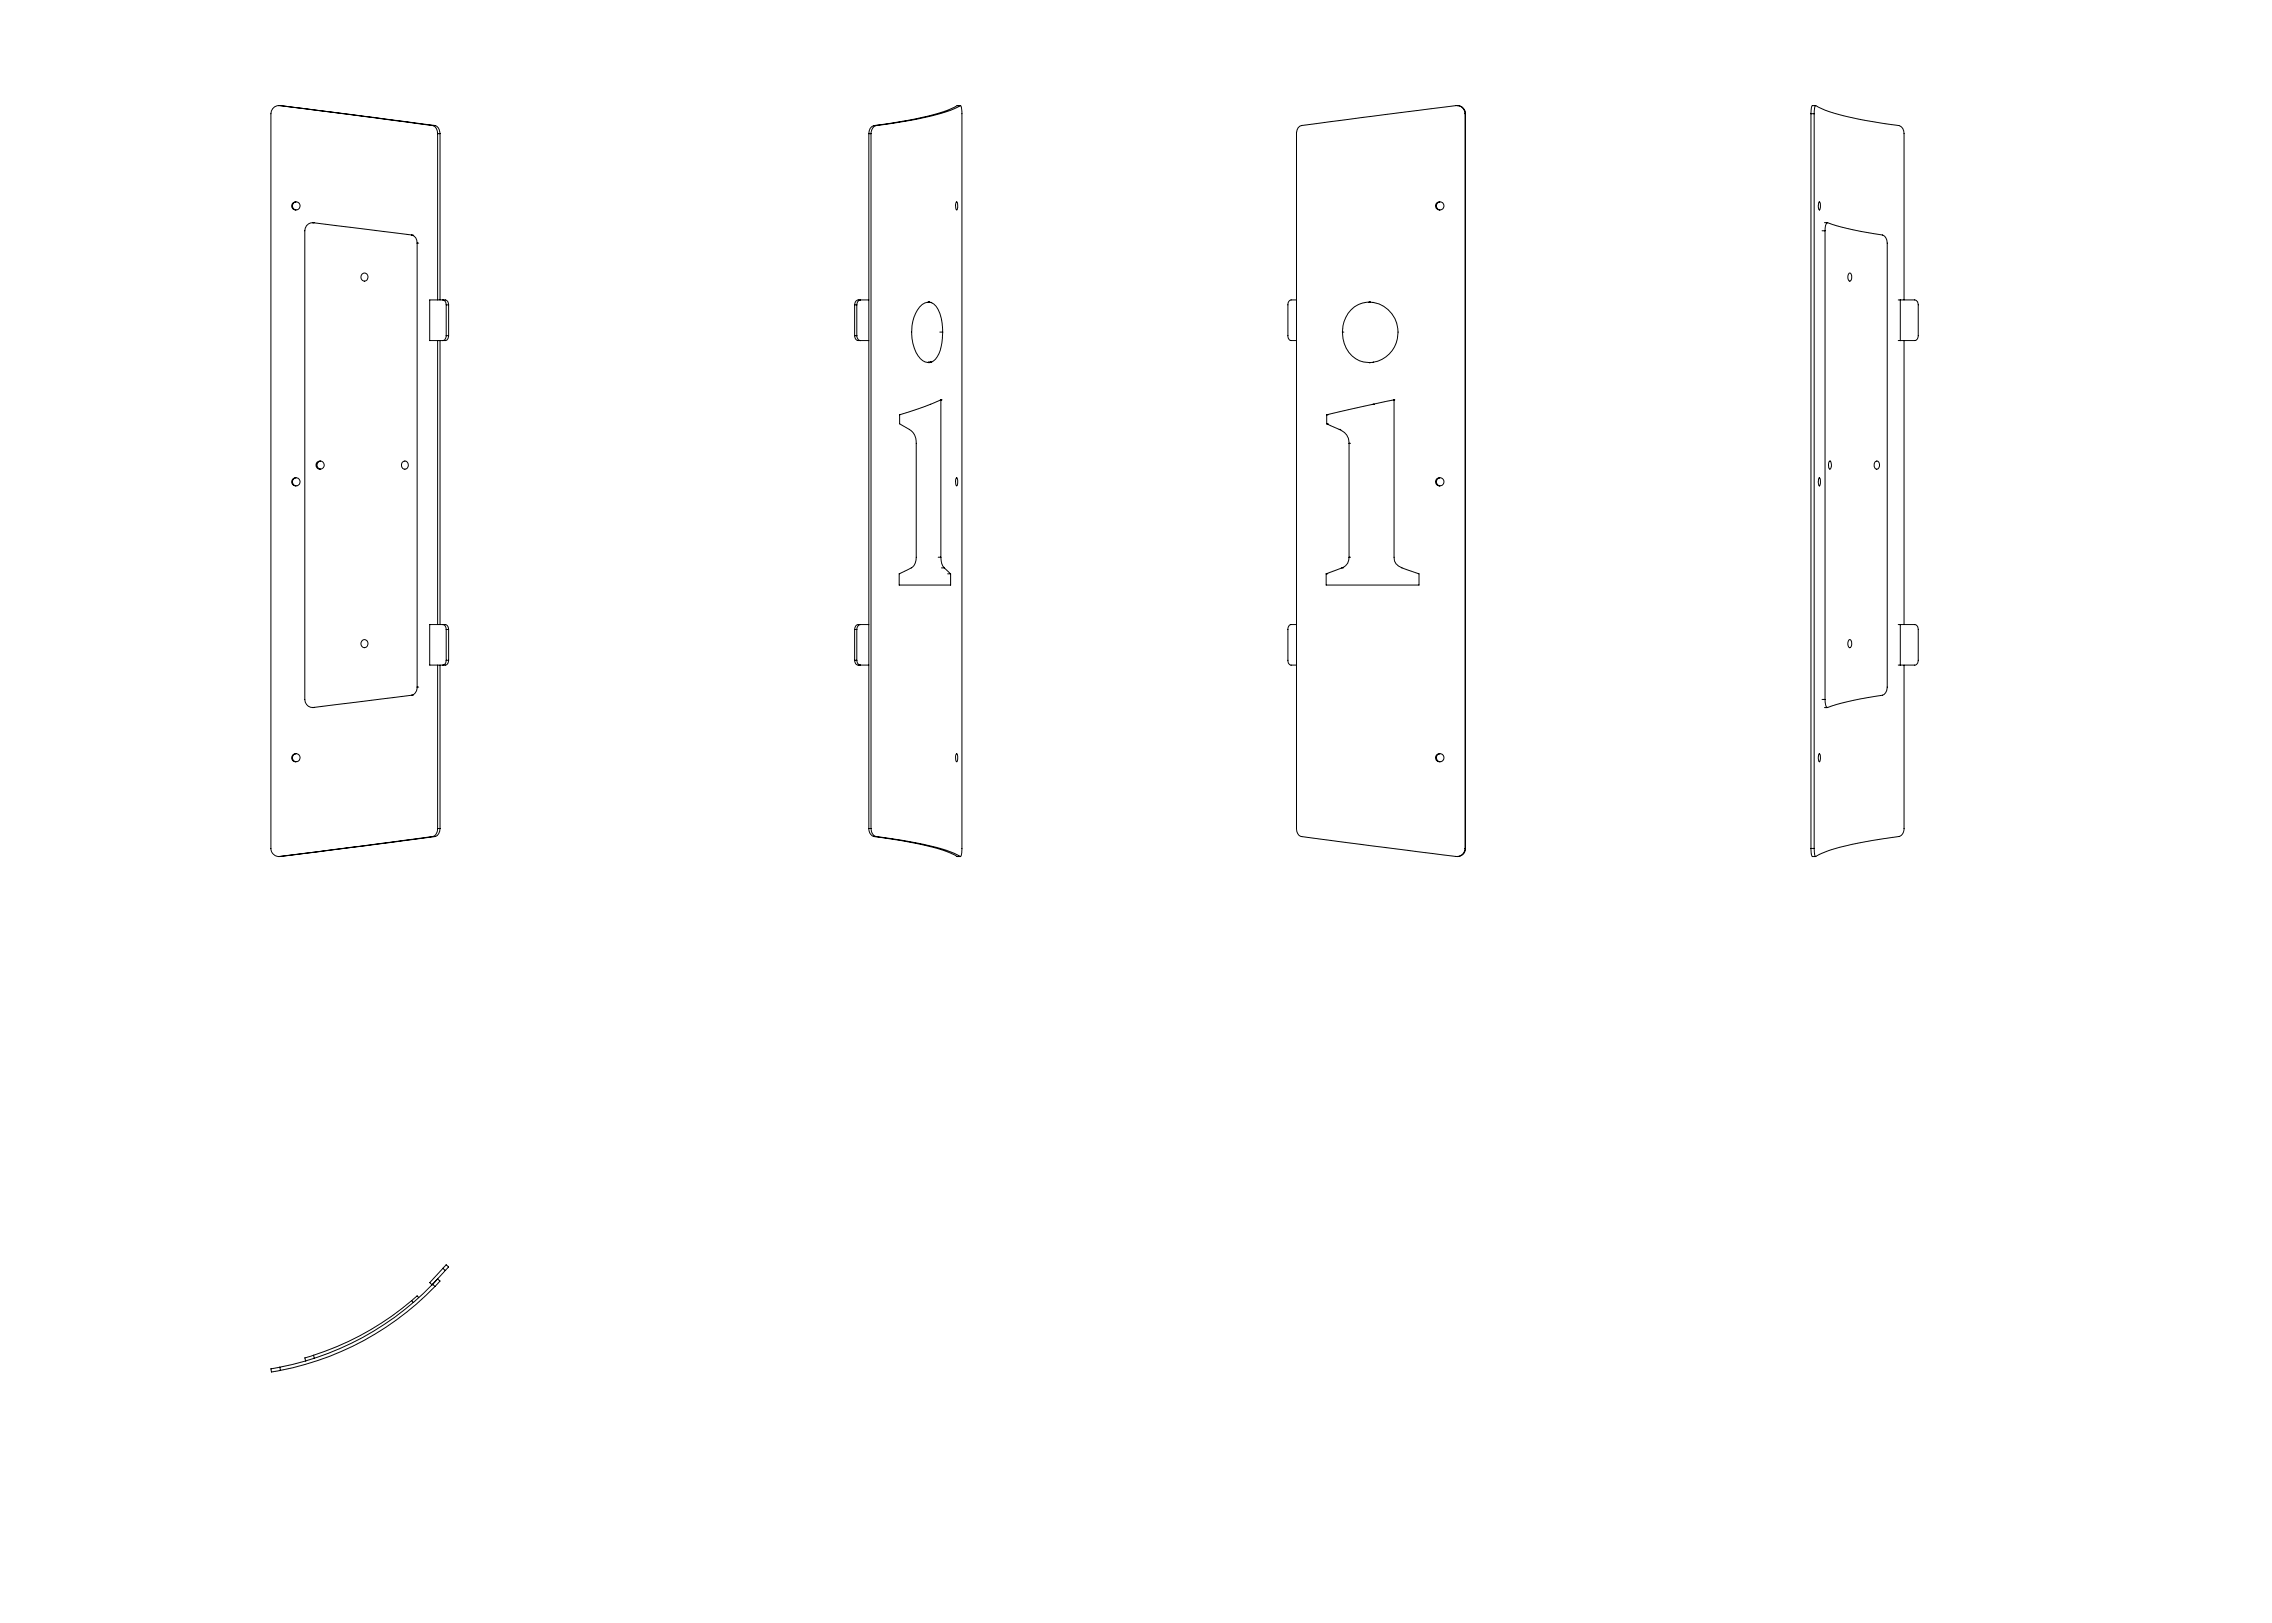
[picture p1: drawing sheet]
<svg xmlns="http://www.w3.org/2000/svg" width="700mm" height="500mm" viewBox="0 0 700 500" stroke-linecap="round" stroke-linejoin="round" font-family="sans-serif">
<g fill="none" stroke="#000" stroke-width=".31">
<path d="M85.9 32.5h.1M86.2 32.5a2.46 2.46 0 0 0-2.7 2.5v226.4a2.49 2.49 0 0 0 2.7 2.4M86.2 32.5l47.1 6.2M86.2 32.5l47.8 6.2M133.3 38.7a2.23 2.23 0 0 1 1.5 2.5M133.3 38.7h.7M134 38.7a2.34 2.34 0 0 1 1.6 2.5M269.3 38.7h.7M269.3 38.7a2.22 2.22 0 0 0-1.6 2.5M270 38.7a2.35 2.35 0 0 0-1.6 2.5M295 32.5h.9M295.9 32.5a50.5 50.5 0 0 1-15.6 4.6l-10.3 1.6"/>
<path d="M295.9 32.5a3.1 3.1 0 0 1 .5 2.5v226.8l-.2 1.5-.3 .5M295.9 32.5h-.8a46.8 46.8 0 0 1-13.4 4.2l-12.4 2M448.9 32.5h.2M449.1 32.6a2.35 2.35 0 0 1 2.4 2.4M451.4 35a2.52 2.52 0 0 0-2.8-2.5l-47.6 6.2a2.25 2.25 0 0 0-1.5 2.5v214a2.28 2.28 0 0 0 1.5 2.5l47.6 6.1a2.51 2.51 0 0 0 2.8-2.4M451.4 35h.1M451.4 35v226.4M451.5 35v226.4M558 35h.9M558 35v226.4M558.9 35v226.4M559.4 32.5l-1.1 .1-.3 2.4"/>
<path d="M559.4 32.5a1.67 1.67 0 0 0-.4 1.7l-.1 .8M559.4 32.5a49.4 49.4 0 0 0 15.4 4.6l10.2 1.6a2.25 2.25 0 0 1 1.6 2.5v51.2M134.8 41.2h.8M134.8 41.2v51.2M135.6 41.2v51.2M267.7 41.2h.7M267.7 41.2v214M268.4 41.2v214M91.1 62.2a1.23 1.23 0 0 0-1 1.3 1.23 1.23 0 0 0 1 1.2M91.2 62.2a1.24 1.24 0 0 1 1.3 1.2 1.24 1.24 0 0 1-1.3 1.3M91.2 62.2a1.24 1.24 0 0 0-1.3 1.2 1.24 1.24 0 0 0 1.3 1.3M96.6 68.6h-.3"/>
<path d="M96.6 68.6a2.41 2.41 0 0 0-2.7 2.5v144.4a2.45 2.45 0 0 0 2.7 2.5M96.6 68.6l30.2 3.8M96.6 68.6h.2M126.8 72.4a2.27 2.27 0 0 1 1.7 2.5M126.8 72.4h.5M128.5 74.9h.5M128.5 74.9v136.8M294.7 64.6h-.1a1.82 1.82 0 0 1 .3-2.4 2.89 2.89 0 0 1-.2 2.5M443.6 62.2a1.24 1.24 0 0 1 1.3 1.2 1.24 1.24 0 0 1-1.3 1.3M443.6 62.2a1.24 1.24 0 0 0-1.3 1.2 1.24 1.24 0 0 0 1.3 1.3M443.6 62.2a1.26 1.26 0 0 0-1 1.2 1.26 1.26 0 0 0 1 1.3M560.6 64.6a2.05 2.05 0 0 0-.1-2.4 2.26 2.26 0 0 0 .1 2.5"/>
<path d="M561.4 71.1h.9M562.1 68.6h.9M562.3 71.1v-.8a1.46 1.46 0 0 1 .8-1.7 96.6 96.6 0 0 0 17 3.9 2.5 2.5 0 0 1 1.3 2.4v136.8a2.56 2.56 0 0 1-1.4 2.5 103.1 103.1 0 0 0-17.1 3.7l-.5-.9-.1-1.5M562.3 71.1v144.4M111.7 84.3a1.15 1.15 0 0 1 1.5 .4 1.15 1.15 0 0 1-.2 1.5 1.15 1.15 0 0 1-1.6 0 1.37 1.37 0 0 1 .3-1.9zM136.5 92.4a1.42 1.42 0 0 1 1 1.5M137.5 93.9h.7M137.5 93.9v9.5M138.2 93.9a1.42 1.42 0 0 0-1-1.5h-4.8v12.5h4.8a1.42 1.42 0 0 0 1-1.5M138.2 93.9v9.5M263.3 93.9h.7M263.3 93.9v9.5"/>
<path d="M264 93.9v9.5M265.1 92.4a1.44 1.44 0 0 0-1.1 1.5M267.7 92.4h-3.3a1.37 1.37 0 0 0-1.1 1.5M286 93.2h.8zM286.1 93.1a4.9 4.9 0 0 0-4 3.5 14 14 0 0 0 1.5 13.9l1.5 1 1 .2M286.1 93.1l.6 .1M286.1 93.1h.1M286.8 93.2a4.9 4.9 0 0 1 2.8 3.4 17.9 17.9 0 0 1 .8 5.7M286.8 93.2h.1M399.5 92.4h-1.7a1.35 1.35 0 0 0-1 1.5v9.5a1.35 1.35 0 0 0 1 1.5h1.7M421.9 93.1a8.7 8.7 0 0 0-8.3 9.2M421.9 93.1a9.3 9.3 0 0 1 8.8 9.3 9.3 9.3 0 0 1-8.8 9.3"/>
<path d="M421.9 93.1h.1M569.6 84.3l.4-.2a1.66 1.66 0 0 1-.1 2.5 1.66 1.66 0 0 1-.3-2.3zM584.8 92.4h5.1a1.38 1.38 0 0 1 1.1 1.5v9.5a1.38 1.38 0 0 1-1.1 1.5h-5.1M585.5 92.4v12.5M134.8 104.9v87.5M135.6 104.9v87.5M137.5 103.4a1.42 1.42 0 0 1-1 1.5M137.5 103.4h.7M263.3 103.4a1.37 1.37 0 0 0 1.1 1.5h3.3M263.3 103.4h.7M264 103.4a1.44 1.44 0 0 0 1.1 1.5M286 111.6h.8z"/>
<path d="M286.1 111.7h.1M286.7 111.6l-.6 .1M286.8 111.6h.1M289.6 102.3h.8M290.4 102.3l-.2 3.3a8.2 8.2 0 0 1-2.7 5.7l-.7 .3M413.6 102.3a8.7 8.7 0 0 0 8.3 9.4M413.6 102.3h.5M421.9 111.7h.1M586.6 104.9v87.5M289.9 123.2l-5.3 2.1-7.4 2.5v2.8l2 1.1a4.7 4.7 0 0 1 3.1 4.9v35.1a3.6 3.6 0 0 1-2.8 3.9l-2.5 1.2v3.4h15.9v-3.4M289.9 123.2h.1M289.9 123.2v48.5"/>
<path d="M408.8 130.6l3.8 1.7M408.8 127.8v2.8M408.8 127.8h.5M408.8 130.6h.5M412.6 132.3a4.3 4.3 0 0 1 3 4.3M412.6 132.3h.5M415.6 136.6v35.1M415.6 136.6h.5M423.1 124.5l-14.3 3.3M423.1 124.5h.4M429.4 123.2l-6.3 1.3M429.4 123.2l.1 48.5a3.2 3.2 0 0 0 2.4 3.2l5.3 1.9v3.4h-28.6v-3.4"/>
<path d="M429.4 123.2h.1M91.1 147.2a1.23 1.23 0 0 0-1 1.2 1.23 1.23 0 0 0 1 1.3M91.2 147.2a1.25 1.25 0 0 1 1.3 1.2 1.25 1.25 0 0 1-1.3 1.3M91.2 147.2a1.25 1.25 0 0 0-1.4 1.2 1.25 1.25 0 0 0 1.4 1.3M98.7 142.1a1.24 1.24 0 0 0-1 1.2 1.24 1.24 0 0 0 1 1.2M123.9 142.5a1.19 1.19 0 0 1 1.9 .4 1.19 1.19 0 0 1-1.1 1.6 1.27 1.27 0 0 1-.8-2zM294.7 149.7l-.1-.1a1.9 1.9 0 0 1 .3-2.4 2.98 2.98 0 0 1-.2 2.5M443.6 147.2a1.25 1.25 0 0 1 1.3 1.2 1.25 1.25 0 0 1-1.3 1.3M443.6 147.2a1.25 1.25 0 0 0-1.3 1.2 1.25 1.25 0 0 0 1.3 1.3M443.6 147.2a1.23 1.23 0 0 0-1 1.2 1.23 1.23 0 0 0 1 1.3M560.6 149.7a2.09 2.09 0 0 1 0-2.5 2.91 2.91 0 0 1 0 2.5M563.9 142.1a1.75 1.75 0 0 0-.2 2.4"/>
<path d="M564 142.1a2.16 2.16 0 0 1-.2 2.4M577.8 142.2l.3-.1a1.28 1.28 0 0 1 1.1 .9 1.28 1.28 0 0 1-.5 1.4l-.3 .1a1.28 1.28 0 0 1-1.1-.9 1.28 1.28 0 0 1 .5-1.4zM289.1 171.7h.8M289.9 171.7a4.5 4.5 0 0 0 1 3.2M290.1 174.9h.8M290.9 174.9l2 1.9M292 176.8h.9M408.6 176.8h.5M413.5 174.9l-4.9 1.9M413.5 174.9h.4M415.6 171.7a3.2 3.2 0 0 1-2.1 3.2M415.6 171.7h.5"/>
<path d="M111.7 197.2a1.15 1.15 0 0 1 1.5 .4 1.15 1.15 0 0 1-.2 1.5 1.15 1.15 0 0 1-1.6 0 1.37 1.37 0 0 1 .3-1.9zM136.5 192.4a1.42 1.42 0 0 1 1 1.5M137.5 193.9v9.5M137.5 193.9h.7M138.2 193.9a1.42 1.42 0 0 0-1-1.5h-4.8v12.5h4.8a1.34 1.34 0 0 0 1-1.5M138.2 193.9v9.5M263.3 193.9h.7M263.3 193.9v9.5M264 193.9v9.5M265.1 192.4a1.44 1.44 0 0 0-1.1 1.5M267.7 192.4h-3.3a1.37 1.37 0 0 0-1.1 1.5M399.5 192.4h-1.7a1.35 1.35 0 0 0-1 1.5v9.5a1.28 1.28 0 0 0 1 1.5h1.7"/>
<path d="M569.6 197.2l.2-.1a1.43 1.43 0 0 1 .3 2.4 1.19 1.19 0 0 1-.6-2zM584.8 192.4h5.1a1.38 1.38 0 0 1 1.1 1.5v9.5a1.31 1.31 0 0 1-1.1 1.5h-5.1M585.5 192.4v12.5M96.3 218h.3M96.6 218h.2M126.8 214.2l-30.2 3.8M126.8 214.2h.5M128.5 211.7a2.41 2.41 0 0 1-1.7 2.5M128.5 211.7h.5M134.8 204.9v50.3M135.6 204.9v50.3M137.5 203.4a1.34 1.34 0 0 1-1 1.5"/>
<path d="M137.5 203.4h.7M263.3 203.4a1.3 1.3 0 0 0 1.1 1.5h3.3M263.3 203.4h.7M264 203.4a1.37 1.37 0 0 0 1.1 1.5M561.4 215.5h.9M562.1 218h.9M586.6 204.9v50.3a2.36 2.36 0 0 1-1.6 2.5 99 99 0 0 0-23.7 5.2l-1.9 .9M91.1 232.2a1.26 1.26 0 0 0-1 1.2 1.26 1.26 0 0 0 1 1.3M91.2 232.2a1.24 1.24 0 0 1 1.3 1.2 1.24 1.24 0 0 1-1.3 1.3M91.2 232.2a1.24 1.24 0 0 0-1.3 1.2 1.24 1.24 0 0 0 1.3 1.3M294.7 234.6h-.1a1.82 1.82 0 0 1 .3-2.4 2.89 2.89 0 0 1-.2 2.5M443.6 232.2a1.23 1.23 0 0 0-1 1.2 1.23 1.23 0 0 0 1 1.2"/>
<path d="M560.6 234.6a2.09 2.09 0 0 1 0-2.4 2.91 2.91 0 0 1 0 2.4M133.3 257.7h.7M133.3 257.7l-47.1 6.1M134 257.7l-47.6 6.1M134.8 255.2a2.42 2.42 0 0 1-1.5 2.5M134.8 255.2h.8M135.6 255.2a2.38 2.38 0 0 1-1.6 2.5M267.7 255.2h.7M267.7 255.2a2.34 2.34 0 0 0 1.6 2.5M268.4 255.2a2.31 2.31 0 0 0 1.6 2.5M269.3 257.7h.7M269.3 257.7a99.2 99.2 0 0 1 23.8 5.2l1.8 .9"/>
<path d="M270 257.7a102.2 102.2 0 0 1 24 5.2l1.9 .9M86.2 263.8h.2M86.4 263.8l-.5 .1M294.9 263.8l1 .1M294.9 263.8h1M451.4 261.4h.1M451.5 261.4a2.53 2.53 0 0 1-2.6 2.5M558 261.4l.3 2.4 1.1 .1M558 261.4h.9M558.9 261.4a3.4 3.4 0 0 0 .5 2.4M129 399.7l-.5-.5-1.7 1.5M133.3 395.6l.7 .7"/>
<path d="M133.3 395.6a88.7 88.7 0 0 1-47.1 25.6M133.3 395.6l1.4-1.4a.55 .55 0 0 1 .5 0 .55 .55 0 0 1 .3 .6l-1.5 1.5M134 396.3a89.9 89.9 0 0 1-47.6 25.9M136.5 390.7l.9-1 .8 .6-1 1.1M136.5 390.7l.7 .7M136.5 390.7l-4.1 4.5 .7 .6 4.1-4.4M96.6 417.5l.3 1M96.6 417.5l-2.7 .8 .3 1M126.8 400.7a88.5 88.5 0 0 1-30.2 16.8M126.8 400.7l.5 .6M86.2 421.2l.2 1M86.2 421.2l-2 .4a.55 .55 0 0 0-.7 .5 .55 .55 0 0 0 .8 .5l2.1-.4"/>
<circle cx="98.6" cy="143.3" r="1.26"/>
<circle cx="443.6" cy="233.5" r="1.28"/>
</g>
</svg>
